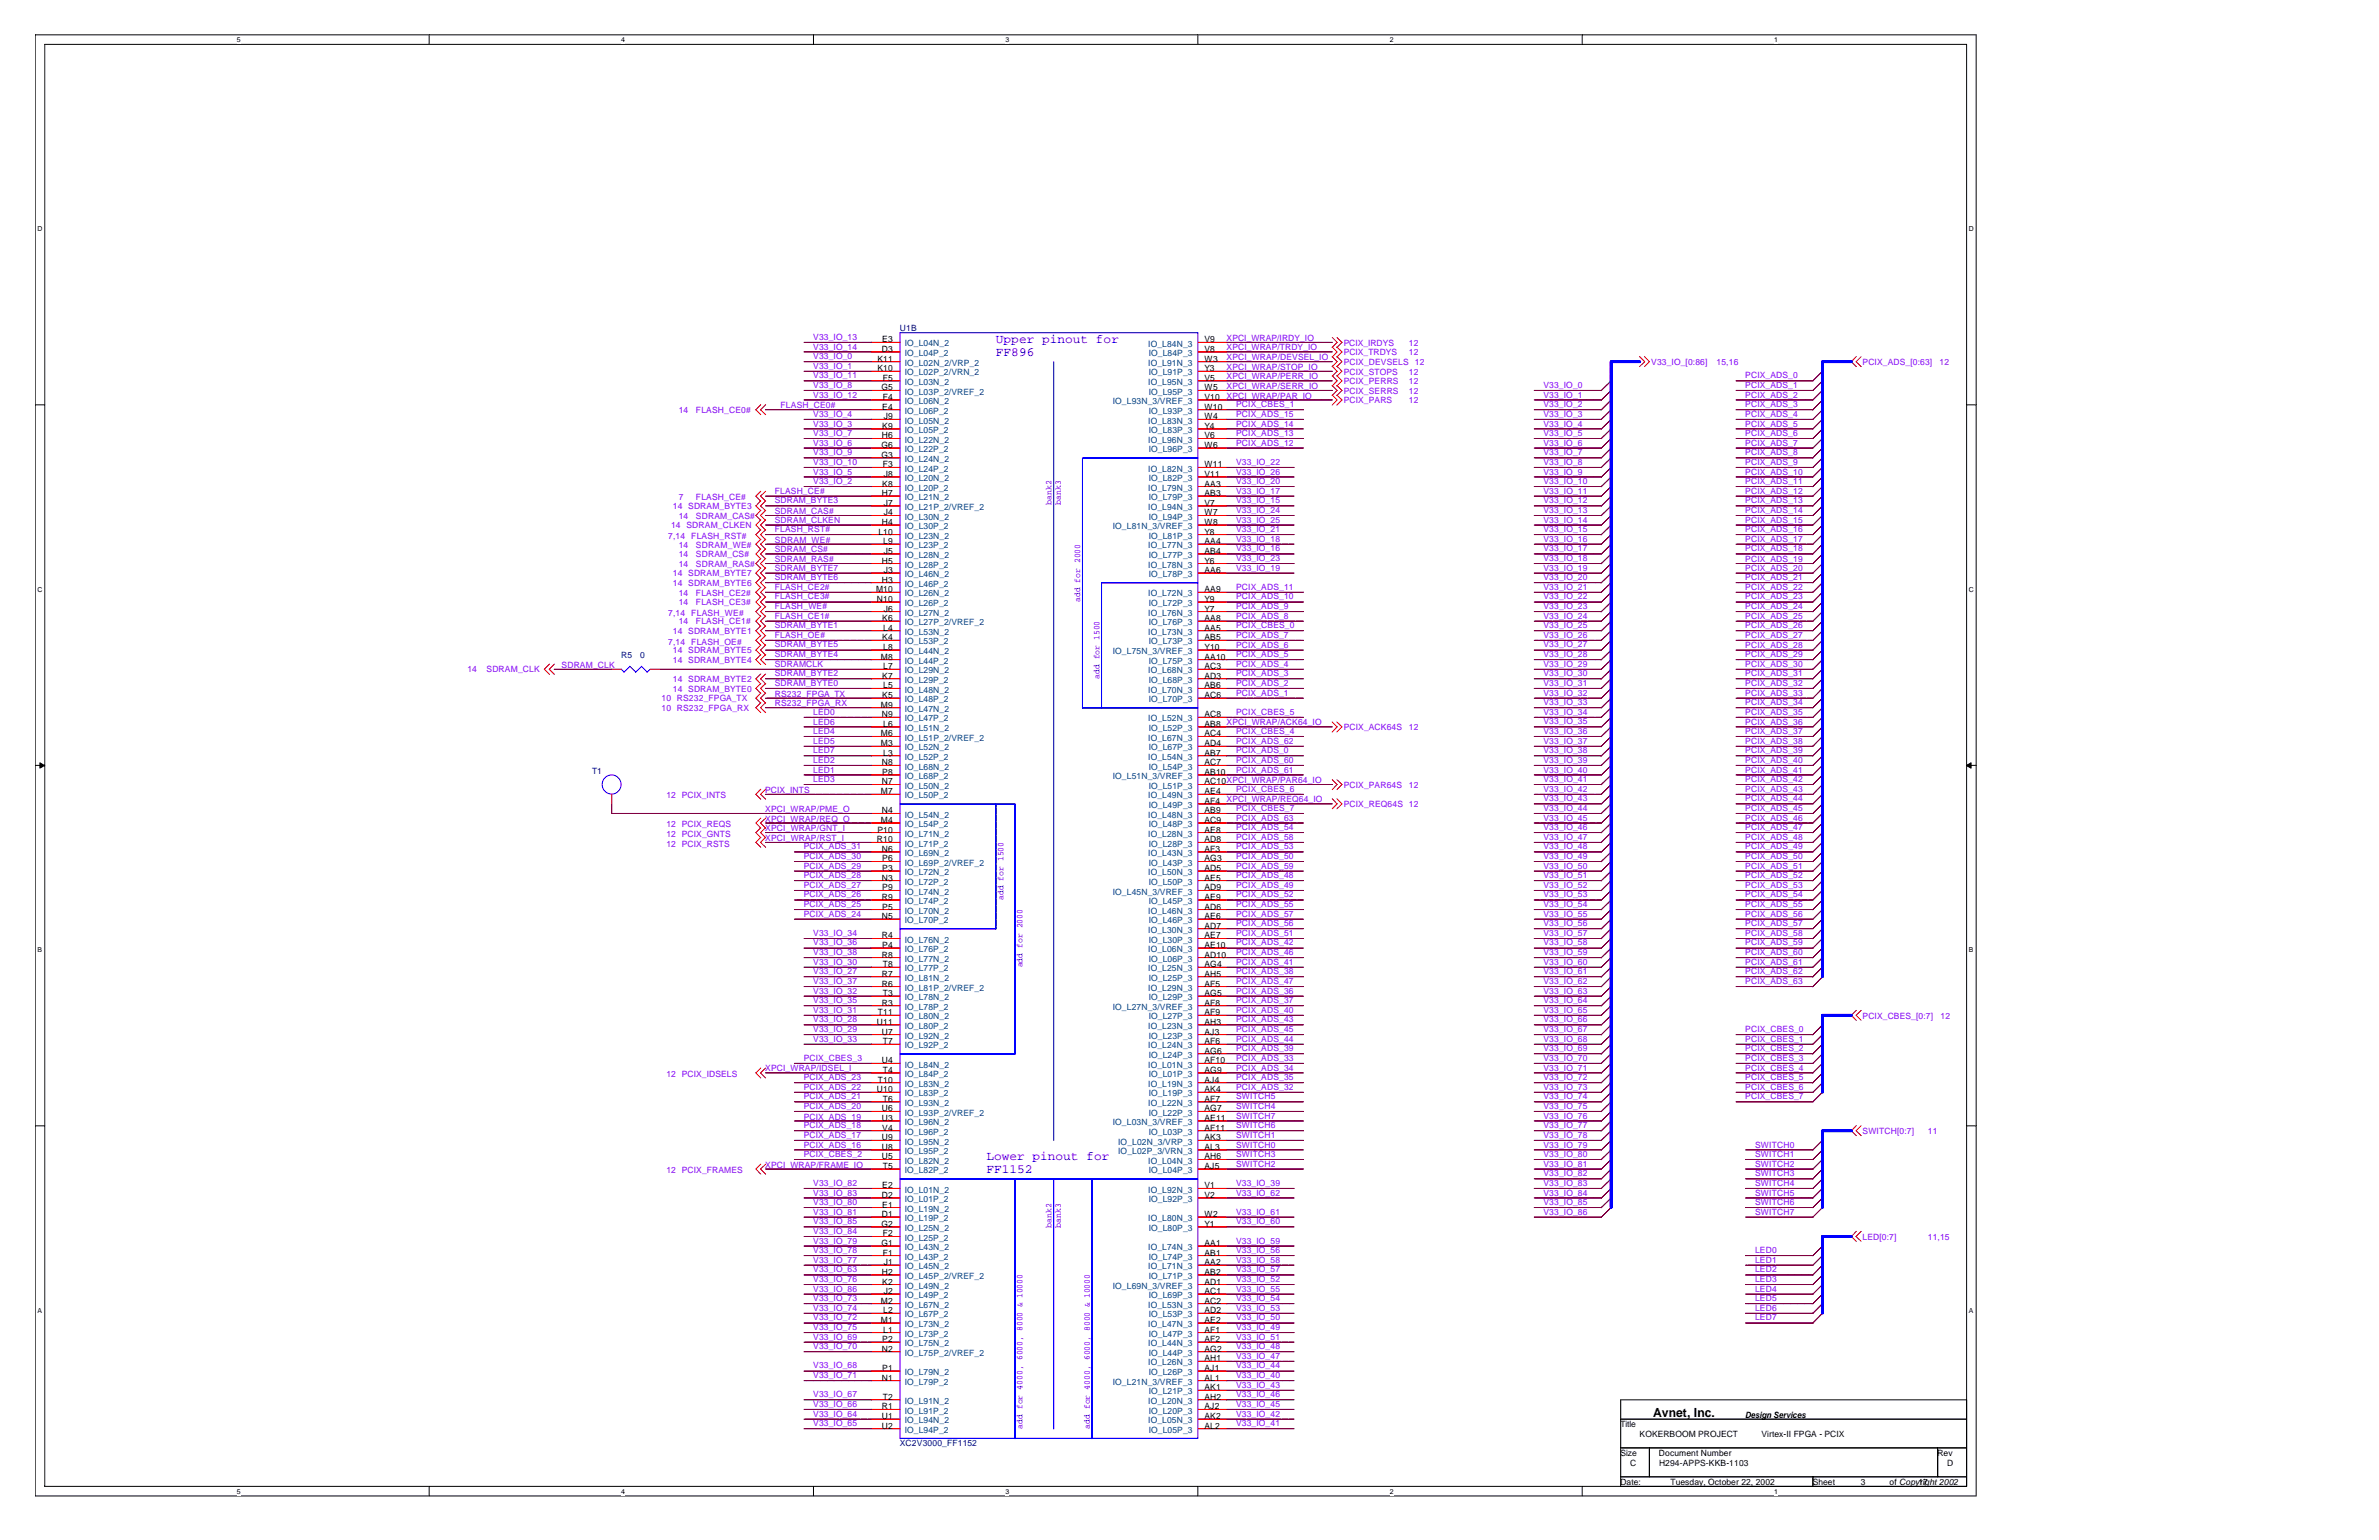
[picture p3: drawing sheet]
<svg xmlns="http://www.w3.org/2000/svg" width="432mm" height="279mm" viewBox="0 0 432 279" stroke-linecap="round" stroke-linejoin="round" font-family="sans-serif">
<defs><g id="words">
<g font-size="2.3" fill="#00f">
<text x="180.8" y="62.3">Upper pinout for</text>
<text x="180.8" y="64.6">FF896</text>
<text x="179" y="210.5">Lower pinout for</text>
<text x="179" y="212.9">FF1152</text>
</g>
<text font-size="2.3" x="300.1" y="257">Avnet, Inc.</text>
<g font-size="1.6" fill="#8000ff">
<text x="147.6" y="61.7">V33_IO_13</text>
<text x="147.6" y="63.4">V33_IO_14</text>
<text x="147.6" y="65.2">V33_IO_0</text>
<text x="222.6" y="61.8">XPCI_WRAP/IRDY_IO</text>
<text x="222.6" y="63.6">XPCI_WRAP/TRDY_IO</text>
<text x="222.6" y="65.3">XPCI_WRAP/DEVSEL_IO</text>
<text x="243.9" y="64.5">PCIX_TRDYS</text>
<text x="243.9" y="62.7">PCIX_IRDYS</text>
<text x="255.7" y="64.5">12</text>
<text x="255.7" y="62.7">12</text>
<text x="147.6" y="70.4">V33_IO_8</text>
<text x="147.6" y="66.9">V33_IO_1</text>
<text x="147.6" y="68.7">V33_IO_11</text>
<text x="222.6" y="67.1">XPCI_WRAP/STOP_IO</text>
<text x="222.6" y="68.8">XPCI_WRAP/PERR_IO</text>
<text x="222.6" y="70.6">XPCI_WRAP/SERR_IO</text>
<text x="243.9" y="66.2">PCIX_DEVSELS 12</text>
<text x="243.9" y="67.9">PCIX_STOPS</text>
<text x="243.9" y="69.7">PCIX_PERRS</text>
<text x="243.9" y="71.5">PCIX_SERRS</text>
<text x="255.7" y="67.9">12</text>
<text x="255.7" y="69.7">12</text>
<text x="255.7" y="71.5">12</text>
<text x="280.2" y="70.4">V33_IO_0</text>
<text x="299.7" y="66.2">V33_IO_[0:86]</text>
<text x="311.6" y="66.2">15,16</text>
<text x="316.8" y="70.4">PCIX_ADS_1</text>
<text x="316.8" y="68.7">PCIX_ADS_0</text>
<text x="338.1" y="66.2">PCIX_ADS_[0:63]</text>
<text x="352" y="66.2">12</text>
<text x="123.2" y="74.9">14</text>
<text x="126.3" y="74.9">FLASH_CE0#</text>
<text x="141.7" y="74">FLASH_CE0#</text>
<text x="147.6" y="72.1">V33_IO_12</text>
<text x="147.6" y="75.6">V33_IO_4</text>
<text x="147.6" y="77.4">V33_IO_3</text>
<text x="222.6" y="72.3">XPCI_WRAP/PAR_IO</text>
<text x="224.4" y="73.9">PCIX_CBES_1</text>
<text x="224.4" y="77.4">PCIX_ADS_14</text>
<text x="224.4" y="75.6">PCIX_ADS_15</text>
<text x="243.9" y="73.2">PCIX_PARS</text>
<text x="255.7" y="73.2">12</text>
<text x="280.2" y="73.9">V33_IO_2</text>
<text x="280.2" y="77.4">V33_IO_4</text>
<text x="280.2" y="72.1">V33_IO_1</text>
<text x="280.2" y="75.6">V33_IO_3</text>
<text x="316.8" y="75.6">PCIX_ADS_4</text>
<text x="316.8" y="73.9">PCIX_ADS_3</text>
<text x="316.8" y="77.4">PCIX_ADS_5</text>
<text x="316.8" y="72.1">PCIX_ADS_2</text>
<text x="147.6" y="80.9">V33_IO_6</text>
<text x="147.6" y="79.1">V33_IO_7</text>
<text x="147.6" y="82.6">V33_IO_9</text>
<text x="224.4" y="80.9">PCIX_ADS_12</text>
<text x="224.4" y="79.1">PCIX_ADS_13</text>
<text x="280.2" y="80.9">V33_IO_6</text>
<text x="280.2" y="79.1">V33_IO_5</text>
<text x="280.2" y="82.6">V33_IO_7</text>
<text x="316.8" y="79.1">PCIX_ADS_6</text>
<text x="316.8" y="82.6">PCIX_ADS_8</text>
<text x="316.8" y="80.9">PCIX_ADS_7</text>
<text x="140.6" y="89.6">FLASH_CE#</text>
<text x="147.6" y="86.1">V33_IO_5</text>
<text x="147.6" y="87.8">V33_IO_2</text>
<text x="147.6" y="84.3">V33_IO_10</text>
<text x="224.4" y="89.6">V33_IO_17</text>
<text x="224.4" y="84.3">V33_IO_22</text>
<text x="224.4" y="86.1">V33_IO_26</text>
<text x="224.4" y="87.8">V33_IO_20</text>
<text x="280.2" y="86.1">V33_IO_9</text>
<text x="280.2" y="84.3">V33_IO_8</text>
<text x="280.2" y="89.6">V33_IO_11</text>
<text x="280.2" y="87.8">V33_IO_10</text>
<text x="316.8" y="84.3">PCIX_ADS_9</text>
<text x="316.8" y="89.6">PCIX_ADS_12</text>
<text x="316.8" y="86.1">PCIX_ADS_10</text>
<text x="316.8" y="87.8">PCIX_ADS_11</text>
<text x="121.8" y="95.8">14 SDRAM_CLKEN</text>
<text x="122.1" y="92.4">14 SDRAM_BYTE3</text>
<text x="123.2" y="90.6">7</text>
<text x="123.2" y="94.1">14</text>
<text x="126.3" y="90.6">FLASH_CE#</text>
<text x="126.3" y="94.1">SDRAM_CAS#</text>
<text x="140.6" y="94.8">SDRAM_CLKEN</text>
<text x="140.6" y="91.3">SDRAM_BYTE3</text>
<text x="140.6" y="93.3">SDRAM_CAS#</text>
<text x="224.4" y="91.3">V33_IO_15</text>
<text x="224.4" y="93">V33_IO_24</text>
<text x="224.4" y="94.8">V33_IO_25</text>
<text x="280.2" y="94.8">V33_IO_14</text>
<text x="280.2" y="93">V33_IO_13</text>
<text x="280.2" y="91.3">V33_IO_12</text>
<text x="316.8" y="91.3">PCIX_ADS_13</text>
<text x="316.8" y="93">PCIX_ADS_14</text>
<text x="316.8" y="94.8">PCIX_ADS_15</text>
<text x="121.3" y="97.8">7,14</text>
<text x="123.2" y="101.1">14</text>
<text x="123.2" y="99.4">14</text>
<text x="125.5" y="97.8">FLASH_RST#</text>
<text x="126.3" y="101.1">SDRAM_CS#</text>
<text x="126.3" y="99.4">SDRAM_WE#</text>
<text x="140.6" y="96.6">FLASH_RST#</text>
<text x="140.6" y="98.5">SDRAM_WE#</text>
<text x="140.6" y="100.2">SDRAM_CS#</text>
<text x="140.6" y="102">SDRAM_RAS#</text>
<text x="224.4" y="96.6">V33_IO_21</text>
<text x="224.4" y="101.8">V33_IO_23</text>
<text x="224.4" y="98.3">V33_IO_18</text>
<text x="224.4" y="100">V33_IO_16</text>
<text x="280.2" y="98.3">V33_IO_16</text>
<text x="280.2" y="96.6">V33_IO_15</text>
<text x="280.2" y="101.8">V33_IO_18</text>
<text x="280.2" y="100">V33_IO_17</text>
<text x="316.8" y="102">PCIX_ADS_19</text>
<text x="316.8" y="96.6">PCIX_ADS_16</text>
<text x="316.8" y="100">PCIX_ADS_18</text>
<text x="316.8" y="98.3">PCIX_ADS_17</text>
<text x="122.1" y="106.3">14 SDRAM_BYTE6</text>
<text x="122.1" y="104.6">14 SDRAM_BYTE7</text>
<text x="123.2" y="102.8">14</text>
<text x="126.3" y="102.8">SDRAM_RAS#</text>
<text x="140.6" y="105.3">SDRAM_BYTE6</text>
<text x="140.6" y="103.5">SDRAM_BYTE7</text>
<text x="140.6" y="107">FLASH_CE2#</text>
<text x="224.4" y="103.5">V33_IO_19</text>
<text x="224.4" y="107">PCIX_ADS_11</text>
<text x="280.2" y="107">V33_IO_21</text>
<text x="280.2" y="103.5">V33_IO_19</text>
<text x="280.2" y="105.3">V33_IO_20</text>
<text x="316.8" y="107">PCIX_ADS_22</text>
<text x="316.8" y="105.3">PCIX_ADS_21</text>
<text x="316.8" y="103.5">PCIX_ADS_20</text>
<text x="121.3" y="111.7">7,14</text>
<text x="123.2" y="108.1">14</text>
<text x="123.2" y="109.8">14</text>
<text x="123.2" y="113.3">14</text>
<text x="125.5" y="111.7">FLASH_WE#</text>
<text x="126.3" y="108.1">FLASH_CE2#</text>
<text x="126.3" y="109.8">FLASH_CE3#</text>
<text x="126.3" y="113.3">FLASH_CE1#</text>
<text x="140.6" y="108.8">FLASH_CE3#</text>
<text x="140.6" y="110.5">FLASH_WE#</text>
<text x="140.6" y="112.3">FLASH_CE1#</text>
<text x="224.4" y="112.3">PCIX_ADS_8</text>
<text x="224.4" y="110.5">PCIX_ADS_9</text>
<text x="224.4" y="108.8">PCIX_ADS_10</text>
<text x="280.2" y="110.5">V33_IO_23</text>
<text x="280.2" y="108.8">V33_IO_22</text>
<text x="280.2" y="112.3">V33_IO_24</text>
<text x="316.8" y="108.8">PCIX_ADS_23</text>
<text x="316.8" y="112.3">PCIX_ADS_25</text>
<text x="316.8" y="110.5">PCIX_ADS_24</text>
<text x="121.3" y="117">7,14</text>
<text x="122.1" y="118.5">14 SDRAM_BYTE5</text>
<text x="122.1" y="115.1">14 SDRAM_BYTE1</text>
<text x="125.5" y="117">FLASH_OE#</text>
<text x="140.6" y="119.2">SDRAM_BYTE4</text>
<text x="140.6" y="117.5">SDRAM_BYTE5</text>
<text x="140.6" y="115.7">FLASH_OE#</text>
<text x="140.6" y="114">SDRAM_BYTE1</text>
<text x="224.4" y="117.5">PCIX_ADS_6</text>
<text x="224.4" y="119.2">PCIX_ADS_5</text>
<text x="224.4" y="115.7">PCIX_ADS_7</text>
<text x="224.4" y="114">PCIX_CBES_0</text>
<text x="280.2" y="119.2">V33_IO_28</text>
<text x="280.2" y="115.7">V33_IO_26</text>
<text x="280.2" y="114">V33_IO_25</text>
<text x="280.2" y="117.5">V33_IO_27</text>
<text x="316.8" y="117.5">PCIX_ADS_28</text>
<text x="316.8" y="115.7">PCIX_ADS_27</text>
<text x="316.8" y="119.2">PCIX_ADS_29</text>
<text x="316.8" y="114">PCIX_ADS_26</text>
<text x="84.8" y="122">14</text>
<text x="88.3" y="122">SDRAM_CLK</text>
<text x="101.9" y="121.2">SDRAM_CLK</text>
<text x="122.1" y="120.3">14 SDRAM_BYTE4</text>
<text x="122.1" y="125.5">14 SDRAM_BYTE0</text>
<text x="122.1" y="123.8">14 SDRAM_BYTE2</text>
<text x="140.6" y="124.5">SDRAM_BYTE0</text>
<text x="140.6" y="122.7">SDRAM_BYTE2</text>
<text x="140.6" y="121">SDRAMCLK</text>
<text x="224.4" y="121">PCIX_ADS_4</text>
<text x="224.4" y="124.5">PCIX_ADS_2</text>
<text x="224.4" y="122.7">PCIX_ADS_3</text>
<text x="280.2" y="121">V33_IO_29</text>
<text x="280.2" y="122.7">V33_IO_30</text>
<text x="280.2" y="124.5">V33_IO_31</text>
<text x="316.8" y="124.5">PCIX_ADS_32</text>
<text x="316.8" y="121">PCIX_ADS_30</text>
<text x="316.8" y="122.7">PCIX_ADS_31</text>
<text x="120.1" y="129">10 RS232_FPGA_RX</text>
<text x="120.1" y="127.3">10 RS232_FPGA_TX</text>
<text x="140.6" y="126.4">RS232_FPGA_TX</text>
<text x="140.6" y="128.1">RS232_FPGA_RX</text>
<text x="147.6" y="129.7">LED0</text>
<text x="147.6" y="131.4">LED6</text>
<text x="224.4" y="126.2">PCIX_ADS_1</text>
<text x="224.4" y="129.7">PCIX_CBES_5</text>
<text x="280.2" y="127.9">V33_IO_33</text>
<text x="280.2" y="129.7">V33_IO_34</text>
<text x="280.2" y="131.4">V33_IO_35</text>
<text x="280.2" y="126.2">V33_IO_32</text>
<text x="316.8" y="131.4">PCIX_ADS_36</text>
<text x="316.8" y="129.7">PCIX_ADS_35</text>
<text x="316.8" y="127.9">PCIX_ADS_34</text>
<text x="316.8" y="126.2">PCIX_ADS_33</text>
<text x="147.6" y="136.7">LED7</text>
<text x="147.6" y="134.9">LED5</text>
<text x="147.6" y="133.2">LED4</text>
<text x="224.4" y="136.7">PCIX_ADS_0</text>
<text x="224.4" y="134.9">PCIX_ADS_62</text>
<text x="224.4" y="133.2">PCIX_CBES_4</text>
<text x="243.9" y="132.5">PCIX_ACK64S</text>
<text x="255.7" y="132.5">12</text>
<text x="280.2" y="136.7">V33_IO_38</text>
<text x="280.2" y="133.2">V33_IO_36</text>
<text x="280.2" y="134.9">V33_IO_37</text>
<text x="316.8" y="134.9">PCIX_ADS_38</text>
<text x="316.8" y="136.7">PCIX_ADS_39</text>
<text x="316.8" y="133.2">PCIX_ADS_37</text>
<text x="138.9" y="143.8">PCIX_INTS</text>
<text x="147.6" y="140.2">LED1</text>
<text x="147.6" y="141.9">LED3</text>
<text x="147.6" y="138.4">LED2</text>
<text x="224.4" y="138.4">PCIX_ADS_60</text>
<text x="224.4" y="140.2">PCIX_ADS_61</text>
<text x="224.4" y="143.6">PCIX_CBES_6</text>
<text x="243.9" y="143">PCIX_PAR64S</text>
<text x="255.7" y="143">12</text>
<text x="280.2" y="138.4">V33_IO_39</text>
<text x="280.2" y="140.2">V33_IO_40</text>
<text x="280.2" y="143.6">V33_IO_42</text>
<text x="280.2" y="141.9">V33_IO_41</text>
<text x="316.8" y="141.9">PCIX_ADS_42</text>
<text x="316.8" y="140.2">PCIX_ADS_41</text>
<text x="316.8" y="138.4">PCIX_ADS_40</text>
<text x="316.8" y="143.6">PCIX_ADS_43</text>
<text x="120.9" y="144.9">12 PCIX_INTS</text>
<text x="138.9" y="149.1">XPCI_WRAP/REQ_O</text>
<text x="138.9" y="147.3">XPCI_WRAP/PME_O</text>
<text x="222.6" y="145.6">XPCI_WRAP/REQ64_IO</text>
<text x="224.4" y="148.9">PCIX_ADS_63</text>
<text x="224.4" y="147.2">PCIX_CBES_7</text>
<text x="243.9" y="146.4">PCIX_REQ64S 12</text>
<text x="280.2" y="148.9">V33_IO_45</text>
<text x="280.2" y="147.2">V33_IO_44</text>
<text x="280.2" y="145.4">V33_IO_43</text>
<text x="316.8" y="145.4">PCIX_ADS_44</text>
<text x="316.8" y="147.2">PCIX_ADS_45</text>
<text x="316.8" y="148.9">PCIX_ADS_46</text>
<text x="120.9" y="150.1">12 PCIX_REQS</text>
<text x="120.9" y="151.8">12 PCIX_GNTS</text>
<text x="120.9" y="153.6">12 PCIX_RSTS</text>
<text x="138.9" y="152.5">XPCI_WRAP/RST_I</text>
<text x="138.9" y="150.8">XPCI_WRAP/GNT_I</text>
<text x="145.9" y="154.1">PCIX_ADS_31</text>
<text x="145.9" y="155.9">PCIX_ADS_30</text>
<text x="224.4" y="150.6">PCIX_ADS_54</text>
<text x="224.4" y="152.4">PCIX_ADS_58</text>
<text x="224.4" y="155.9">PCIX_ADS_50</text>
<text x="224.4" y="154.1">PCIX_ADS_53</text>
<text x="280.2" y="152.4">V33_IO_47</text>
<text x="280.2" y="150.6">V33_IO_46</text>
<text x="280.2" y="155.9">V33_IO_49</text>
<text x="280.2" y="154.1">V33_IO_48</text>
<text x="316.8" y="152.4">PCIX_ADS_48</text>
<text x="316.8" y="154.1">PCIX_ADS_49</text>
<text x="316.8" y="155.9">PCIX_ADS_50</text>
<text x="316.8" y="150.6">PCIX_ADS_47</text>
<text x="145.9" y="159.3">PCIX_ADS_28</text>
<text x="145.9" y="161.1">PCIX_ADS_27</text>
<text x="145.9" y="157.6">PCIX_ADS_29</text>
<text x="224.4" y="157.6">PCIX_ADS_59</text>
<text x="224.4" y="159.3">PCIX_ADS_48</text>
<text x="224.4" y="161.1">PCIX_ADS_49</text>
<text x="280.2" y="157.6">V33_IO_50</text>
<text x="280.2" y="159.3">V33_IO_51</text>
<text x="280.2" y="161.1">V33_IO_52</text>
<text x="316.8" y="159.3">PCIX_ADS_52</text>
<text x="316.8" y="157.6">PCIX_ADS_51</text>
<text x="316.8" y="161.1">PCIX_ADS_53</text>
<text x="145.9" y="164.6">PCIX_ADS_25</text>
<text x="145.9" y="162.8">PCIX_ADS_26</text>
<text x="145.9" y="166.3">PCIX_ADS_24</text>
<text x="224.4" y="166.3">PCIX_ADS_57</text>
<text x="224.4" y="164.6">PCIX_ADS_55</text>
<text x="224.4" y="162.8">PCIX_ADS_52</text>
<text x="280.2" y="162.8">V33_IO_53</text>
<text x="280.2" y="164.6">V33_IO_54</text>
<text x="280.2" y="166.3">V33_IO_55</text>
<text x="316.8" y="162.8">PCIX_ADS_54</text>
<text x="316.8" y="166.3">PCIX_ADS_56</text>
<text x="316.8" y="164.6">PCIX_ADS_55</text>
<text x="147.6" y="173.3">V33_IO_38</text>
<text x="147.6" y="171.5">V33_IO_36</text>
<text x="147.6" y="169.8">V33_IO_34</text>
<text x="224.4" y="171.5">PCIX_ADS_42</text>
<text x="224.4" y="173.3">PCIX_ADS_46</text>
<text x="224.4" y="168.1">PCIX_ADS_56</text>
<text x="224.4" y="169.8">PCIX_ADS_51</text>
<text x="280.2" y="168.1">V33_IO_56</text>
<text x="280.2" y="171.5">V33_IO_58</text>
<text x="280.2" y="169.8">V33_IO_57</text>
<text x="280.2" y="173.3">V33_IO_59</text>
<text x="316.8" y="171.5">PCIX_ADS_59</text>
<text x="316.8" y="173.3">PCIX_ADS_60</text>
<text x="316.8" y="169.8">PCIX_ADS_58</text>
<text x="316.8" y="168.1">PCIX_ADS_57</text>
<text x="147.6" y="175">V33_IO_30</text>
<text x="147.6" y="176.8">V33_IO_27</text>
<text x="147.6" y="178.5">V33_IO_37</text>
<text x="224.4" y="176.8">PCIX_ADS_38</text>
<text x="224.4" y="178.5">PCIX_ADS_47</text>
<text x="224.4" y="175">PCIX_ADS_41</text>
<text x="280.2" y="175">V33_IO_60</text>
<text x="280.2" y="176.8">V33_IO_61</text>
<text x="280.2" y="178.5">V33_IO_62</text>
<text x="316.8" y="176.8">PCIX_ADS_62</text>
<text x="316.8" y="175">PCIX_ADS_61</text>
<text x="316.8" y="178.5">PCIX_ADS_63</text>
<text x="147.6" y="180.3">V33_IO_32</text>
<text x="147.6" y="183.8">V33_IO_31</text>
<text x="147.6" y="182">V33_IO_35</text>
<text x="147.6" y="185.5">V33_IO_28</text>
<text x="224.4" y="183.8">PCIX_ADS_40</text>
<text x="224.4" y="185.5">PCIX_ADS_43</text>
<text x="224.4" y="180.3">PCIX_ADS_36</text>
<text x="224.4" y="182">PCIX_ADS_37</text>
<text x="280.2" y="185.5">V33_IO_66</text>
<text x="280.2" y="183.8">V33_IO_65</text>
<text x="280.2" y="182">V33_IO_64</text>
<text x="280.2" y="180.3">V33_IO_63</text>
<text x="338.1" y="184.8">PCIX_CBES_[0:7]</text>
<text x="352.2" y="184.8">12</text>
<text x="147.6" y="187.2">V33_IO_29</text>
<text x="147.6" y="189">V33_IO_33</text>
<text x="224.4" y="189">PCIX_ADS_44</text>
<text x="224.4" y="190.8">PCIX_ADS_39</text>
<text x="224.4" y="187.2">PCIX_ADS_45</text>
<text x="280.2" y="190.8">V33_IO_69</text>
<text x="280.2" y="189">V33_IO_68</text>
<text x="280.2" y="187.2">V33_IO_67</text>
<text x="316.8" y="189">PCIX_CBES_1</text>
<text x="316.8" y="190.8">PCIX_CBES_2</text>
<text x="316.8" y="187.2">PCIX_CBES_0</text>
<text x="120.9" y="195.5">12 PCIX_IDSELS</text>
<text x="138.9" y="194.4">XPCI_WRAP/IDSEL_I</text>
<text x="145.9" y="196">PCIX_ADS_23</text>
<text x="145.9" y="197.7">PCIX_ADS_22</text>
<text x="145.9" y="192.5">PCIX_CBES_3</text>
<text x="224.4" y="197.7">PCIX_ADS_32</text>
<text x="224.4" y="192.5">PCIX_ADS_33</text>
<text x="224.4" y="194.2">PCIX_ADS_34</text>
<text x="224.4" y="196">PCIX_ADS_35</text>
<text x="280.2" y="192.5">V33_IO_70</text>
<text x="280.2" y="197.7">V33_IO_73</text>
<text x="280.2" y="194.2">V33_IO_71</text>
<text x="280.2" y="196">V33_IO_72</text>
<text x="316.8" y="192.5">PCIX_CBES_3</text>
<text x="316.8" y="194.2">PCIX_CBES_4</text>
<text x="316.8" y="197.7">PCIX_CBES_6</text>
<text x="316.8" y="196">PCIX_CBES_5</text>
<text x="145.9" y="199.5">PCIX_ADS_21</text>
<text x="145.9" y="203.1">PCIX_ADS_19</text>
<text x="145.9" y="201.2">PCIX_ADS_20</text>
<text x="224.4" y="201.2">SWITCH4</text>
<text x="224.4" y="199.5">SWITCH5</text>
<text x="224.4" y="202.9">SWITCH7</text>
<text x="280.2" y="199.5">V33_IO_74</text>
<text x="280.2" y="202.9">V33_IO_76</text>
<text x="280.2" y="201.2">V33_IO_75</text>
<text x="316.8" y="199.5">PCIX_CBES_7</text>
<text x="145.9" y="204.7">PCIX_ADS_18</text>
<text x="145.9" y="208.2">PCIX_ADS_16</text>
<text x="145.9" y="206.4">PCIX_ADS_17</text>
<text x="145.9" y="209.9">PCIX_CBES_2</text>
<text x="224.4" y="208.2">SWITCH0</text>
<text x="224.4" y="204.7">SWITCH6</text>
<text x="224.4" y="209.9">SWITCH3</text>
<text x="224.4" y="206.4">SWITCH1</text>
<text x="280.2" y="209.9">V33_IO_80</text>
<text x="280.2" y="208.2">V33_IO_79</text>
<text x="280.2" y="204.7">V33_IO_77</text>
<text x="280.2" y="206.4">V33_IO_78</text>
<text x="318.6" y="208.2">SWITCH0</text>
<text x="318.6" y="209.9">SWITCH1</text>
<text x="338.1" y="205.7">SWITCH[0:7]</text>
<text x="349.9" y="205.7">11</text>
<text x="120.9" y="212.9">12 PCIX_FRAMES</text>
<text x="138.9" y="211.8">XPCI_WRAP/FRAME_IO</text>
<text x="147.6" y="215.1">V33_IO_82</text>
<text x="224.4" y="215.1">V33_IO_39</text>
<text x="224.4" y="211.7">SWITCH2</text>
<text x="280.2" y="215.1">V33_IO_83</text>
<text x="280.2" y="213.4">V33_IO_82</text>
<text x="280.2" y="211.7">V33_IO_81</text>
<text x="318.6" y="213.4">SWITCH3</text>
<text x="318.6" y="211.7">SWITCH2</text>
<text x="318.6" y="215.1">SWITCH4</text>
<text x="147.6" y="220.4">V33_IO_81</text>
<text x="147.6" y="218.7">V33_IO_80</text>
<text x="147.6" y="216.9">V33_IO_83</text>
<text x="224.4" y="216.9">V33_IO_62</text>
<text x="224.4" y="220.4">V33_IO_61</text>
<text x="280.2" y="218.7">V33_IO_85</text>
<text x="280.2" y="220.4">V33_IO_86</text>
<text x="280.2" y="216.9">V33_IO_84</text>
<text x="318.6" y="218.7">SWITCH6</text>
<text x="318.6" y="216.9">SWITCH5</text>
<text x="318.6" y="220.4">SWITCH7</text>
<text x="147.6" y="225.6">V33_IO_79</text>
<text x="147.6" y="222.1">V33_IO_85</text>
<text x="147.6" y="223.9">V33_IO_84</text>
<text x="147.6" y="227.4">V33_IO_78</text>
<text x="224.4" y="222.1">V33_IO_60</text>
<text x="224.4" y="227.4">V33_IO_56</text>
<text x="224.4" y="225.6">V33_IO_59</text>
<text x="318.6" y="227.4">LED0</text>
<text x="338.1" y="224.9">LED[0:7]</text>
<text x="349.9" y="224.9">11,15</text>
<text x="147.6" y="230.8">V33_IO_63</text>
<text x="147.6" y="229.1">V33_IO_77</text>
<text x="147.6" y="232.6">V33_IO_76</text>
<text x="224.4" y="229.1">V33_IO_58</text>
<text x="224.4" y="232.6">V33_IO_52</text>
<text x="224.4" y="230.8">V33_IO_57</text>
<text x="318.6" y="230.8">LED2</text>
<text x="318.6" y="232.6">LED3</text>
<text x="318.6" y="229.1">LED1</text>
<text x="147.6" y="234.4">V33_IO_86</text>
<text x="147.6" y="236.1">V33_IO_73</text>
<text x="147.6" y="239.6">V33_IO_72</text>
<text x="147.6" y="237.8">V33_IO_74</text>
<text x="224.4" y="234.4">V33_IO_55</text>
<text x="224.4" y="237.8">V33_IO_53</text>
<text x="224.4" y="239.6">V33_IO_50</text>
<text x="224.4" y="236.1">V33_IO_54</text>
<text x="318.6" y="239.6">LED7</text>
<text x="318.6" y="234.4">LED4</text>
<text x="318.6" y="236.1">LED5</text>
<text x="318.6" y="237.8">LED6</text>
<text x="147.6" y="243.1">V33_IO_69</text>
<text x="147.6" y="241.3">V33_IO_75</text>
<text x="147.6" y="244.8">V33_IO_70</text>
<text x="224.4" y="244.8">V33_IO_48</text>
<text x="224.4" y="243.1">V33_IO_51</text>
<text x="224.4" y="241.3">V33_IO_49</text>
<text x="147.6" y="248.3">V33_IO_68</text>
<text x="147.6" y="250">V33_IO_71</text>
<text x="224.4" y="246.5">V33_IO_47</text>
<text x="224.4" y="250">V33_IO_40</text>
<text x="224.4" y="251.8">V33_IO_43</text>
<text x="224.4" y="248.3">V33_IO_44</text>
<text x="147.6" y="253.5">V33_IO_67</text>
<text x="147.6" y="255.3">V33_IO_66</text>
<text x="147.6" y="257">V33_IO_64</text>
<text x="224.4" y="257">V33_IO_42</text>
<text x="224.4" y="255.3">V33_IO_45</text>
<text x="224.4" y="253.5">V33_IO_46</text>
<text x="147.6" y="258.7">V33_IO_65</text>
<text x="224.4" y="258.7">V33_IO_41</text>
</g>
<g font-size="1.6">
<text x="159.3" y="65.6">K11</text>
<text x="160.1" y="63.8">D3</text>
<text x="160.1" y="62.1">E3</text>
<text x="218.6" y="65.6">W3</text>
<text x="218.6" y="62.1">V9</text>
<text x="218.6" y="63.8">V8</text>
<text x="159.3" y="67.4">K10</text>
<text x="160" y="70.8">G5</text>
<text x="160.2" y="69.1">F5</text>
<text x="218.6" y="67.4">Y3</text>
<text x="218.6" y="69.1">V5</text>
<text x="218.6" y="70.8">W5</text>
<text x="160.1" y="77.8">K9</text>
<text x="160.1" y="74.3">E4</text>
<text x="160.2" y="72.6">F4</text>
<text x="160.4" y="76.1">J9</text>
<text x="218.6" y="74.3">W10</text>
<text x="218.6" y="72.6">V10</text>
<text x="218.6" y="76.1">W4</text>
<text x="218.6" y="77.8">Y4</text>
<text x="160" y="81.3">G6</text>
<text x="160" y="83.1">G3</text>
<text x="160.1" y="79.5">H6</text>
<text x="218.6" y="79.5">V6</text>
<text x="218.6" y="81.3">W6</text>
<text x="160.1" y="88.3">K8</text>
<text x="160.2" y="84.8">F3</text>
<text x="160.4" y="86.5">J8</text>
<text x="218.6" y="88.3">AA3</text>
<text x="218.6" y="84.8">W11</text>
<text x="218.6" y="86.5">V11</text>
<text x="160.1" y="90">H7</text>
<text x="160.1" y="95.2">H4</text>
<text x="160.4" y="91.8">J7</text>
<text x="160.4" y="93.5">J4</text>
<text x="218.6" y="93.5">W7</text>
<text x="218.6" y="91.8">V7</text>
<text x="218.6" y="90">AB3</text>
<text x="218.6" y="95.2">W8</text>
<text x="159.4" y="97">L10</text>
<text x="160.3" y="98.7">L9</text>
<text x="160.4" y="100.5">J5</text>
<text x="218.6" y="97">Y8</text>
<text x="218.6" y="98.7">AA4</text>
<text x="218.6" y="100.5">AB4</text>
<text x="159" y="107.4">M10</text>
<text x="160.1" y="102.2">H5</text>
<text x="160.1" y="105.7">H3</text>
<text x="160.4" y="104">J3</text>
<text x="218.6" y="107.4">AA9</text>
<text x="218.6" y="102.2">Y6</text>
<text x="218.6" y="104">AA6</text>
<text x="159.2" y="109.2">N10</text>
<text x="160.1" y="112.7">K6</text>
<text x="160.4" y="111">J6</text>
<text x="218.6" y="109.2">Y9</text>
<text x="218.6" y="111">Y7</text>
<text x="218.6" y="112.7">AA8</text>
<text x="159.9" y="119.7">M8</text>
<text x="160.1" y="116.2">K4</text>
<text x="160.3" y="117.9">L8</text>
<text x="160.3" y="114.4">L4</text>
<text x="218.6" y="117.9">Y10</text>
<text x="218.6" y="119.7">AA10</text>
<text x="218.6" y="114.4">AA5</text>
<text x="218.6" y="116.2">AB5</text>
<text x="160.1" y="123.1">K7</text>
<text x="160.3" y="124.9">L5</text>
<text x="160.3" y="121.4">L7</text>
<text x="218.6" y="124.9">AB6</text>
<text x="218.6" y="121.4">AC3</text>
<text x="218.6" y="123.1">AD3</text>
<text x="159.9" y="128.4">M9</text>
<text x="160.1" y="130.1">N9</text>
<text x="160.1" y="126.7">K5</text>
<text x="160.3" y="131.9">L6</text>
<text x="218.6" y="126.7">AC6</text>
<text x="218.6" y="130.1">AC8</text>
<text x="218.6" y="131.9">AB8 XPCI_WRAP/ACK64_IO</text>
<text x="159.9" y="133.6">M6</text>
<text x="159.9" y="135.4">M3</text>
<text x="160.3" y="137.1">L3</text>
<text x="218.6" y="135.4">AD4</text>
<text x="218.6" y="133.6">AC4</text>
<text x="218.6" y="137.1">AB7</text>
<text x="160.1" y="138.9">N8</text>
<text x="160.1" y="142.3">N7</text>
<text x="160.1" y="140.6">P8</text>
<text x="218.6" y="138.9">AC7</text>
<text x="218.6" y="140.6">AB10</text>
<text x="218.6" y="142.3">AC10XPCI_WRAP/PAR64_IO</text>
<text x="159.9" y="144.1">M7</text>
<text x="159.9" y="149.3">M4</text>
<text x="160.1" y="147.6">N4</text>
<text x="218.6" y="149.3">AC9</text>
<text x="218.6" y="147.6">AB9</text>
<text x="218.6" y="144.1">AE4</text>
<text x="218.6" y="145.8">AF4</text>
<text x="159.2" y="152.8">R10</text>
<text x="159.3" y="151">P10</text>
<text x="160.1" y="154.6">N6</text>
<text x="218.6" y="152.8">AD8</text>
<text x="218.6" y="151">AE8</text>
<text x="218.6" y="154.6">AF3</text>
<text x="160.1" y="159.8">N3</text>
<text x="160.1" y="158">P3</text>
<text x="160.1" y="156.3">P6</text>
<text x="160.1" y="161.5">P9</text>
<text x="218.6" y="161.5">AD9</text>
<text x="218.6" y="156.3">AG3</text>
<text x="218.6" y="158">AD5</text>
<text x="218.6" y="159.8">AE5</text>
<text x="160.1" y="166.8">N5</text>
<text x="160.1" y="163.3">R9</text>
<text x="160.1" y="165">P5</text>
<text x="218.6" y="163.3">AE9</text>
<text x="218.6" y="166.8">AE6</text>
<text x="218.6" y="165">AD6</text>
<text x="160.1" y="170.3">R4</text>
<text x="160.1" y="173.7">R8</text>
<text x="160.1" y="172">P4</text>
<text x="218.6" y="168.5">AD7</text>
<text x="218.6" y="170.3">AE7</text>
<text x="218.6" y="172">AE10</text>
<text x="218.6" y="173.7">AD10</text>
<text x="160.1" y="177.2">R7</text>
<text x="160.1" y="179">R6</text>
<text x="160.2" y="175.5">T8</text>
<text x="218.6" y="177.2">AH5</text>
<text x="218.6" y="175.5">AG4</text>
<text x="218.6" y="179">AF5</text>
<text x="159.2" y="185.9">U11</text>
<text x="159.3" y="184.2">T11</text>
<text x="160.1" y="182.5">R3</text>
<text x="160.2" y="180.7">T3</text>
<text x="218.6" y="182.5">AF8</text>
<text x="218.6" y="184.2">AF9</text>
<text x="218.6" y="180.7">AG5</text>
<text x="218.6" y="185.9">AH3</text>
<text x="160.1" y="187.7">U7</text>
<text x="160.2" y="189.4">T7</text>
<text x="218.6" y="189.4">AF6</text>
<text x="218.6" y="191.2">AG6</text>
<text x="218.6" y="187.7">AJ3</text>
<text x="159.3" y="196.4">T10</text>
<text x="160.1" y="192.9">U4</text>
<text x="160.2" y="194.6">T4</text>
<text x="218.6" y="196.4">AJ4</text>
<text x="218.6" y="192.9">AF10</text>
<text x="218.6" y="194.6">AG9</text>
<text x="159.2" y="198.2">U10</text>
<text x="160.1" y="201.6">U6</text>
<text x="160.1" y="203.4">U3</text>
<text x="160.2" y="199.9">T6</text>
<text x="218.6" y="199.9">AF7</text>
<text x="218.6" y="201.6">AG7</text>
<text x="218.6" y="198.2">AK4</text>
<text x="218.6" y="203.4">AE11</text>
<text x="160.1" y="206.9">U9</text>
<text x="160.1" y="208.6">U8</text>
<text x="160.1" y="205.1">V4</text>
<text x="218.6" y="205.1">AF11</text>
<text x="218.6" y="206.9">AK3</text>
<text x="218.6" y="208.6">AL3</text>
<text x="160.1" y="210.4">U5</text>
<text x="160.1" y="215.6">E2</text>
<text x="160.2" y="212.1">T5</text>
<text x="218.6" y="215.6">V1</text>
<text x="218.6" y="210.4">AH6</text>
<text x="218.6" y="212.1">AJ5</text>
<text x="160.1" y="217.3">D2</text>
<text x="160.1" y="220.8">D1</text>
<text x="160.1" y="219.1">E1</text>
<text x="218.6" y="217.3">V2</text>
<text x="218.6" y="220.8">W2</text>
<text x="160" y="222.6">G2</text>
<text x="160" y="226.1">G1</text>
<text x="160.2" y="224.3">F2</text>
<text x="160.2" y="227.8">F1</text>
<text x="218.6" y="222.6">Y1</text>
<text x="218.6" y="226.1">AA1</text>
<text x="218.6" y="227.8">AB1</text>
<text x="160.1" y="231.3">H2</text>
<text x="160.1" y="233">K2</text>
<text x="160.4" y="229.5">J1</text>
<text x="218.6" y="233">AD1</text>
<text x="218.6" y="229.5">AA2</text>
<text x="218.6" y="231.3">AB2</text>
<text x="159.9" y="236.5">M2</text>
<text x="160.3" y="238.3">L2</text>
<text x="160.4" y="234.8">J2</text>
<text x="218.6" y="234.8">AC1</text>
<text x="218.6" y="236.5">AC2</text>
<text x="218.6" y="238.3">AD2</text>
<text x="159.9" y="240">M1</text>
<text x="160.1" y="245.2">N2</text>
<text x="160.1" y="243.5">P2</text>
<text x="160.3" y="241.8">L1</text>
<text x="218.6" y="240">AE2</text>
<text x="218.6" y="241.8">AF1</text>
<text x="218.6" y="243.5">AF2</text>
<text x="218.6" y="245.2">AG2</text>
<text x="160.1" y="250.5">N1</text>
<text x="160.1" y="248.8">P1</text>
<text x="218.6" y="248.8">AJ1</text>
<text x="218.6" y="247">AH1</text>
<text x="218.6" y="250.5">AL1</text>
<text x="160.1" y="255.7">R1</text>
<text x="160.1" y="257.5">U1</text>
<text x="160.2" y="254">T2</text>
<text x="218.6" y="252.2">AK1</text>
<text x="218.6" y="254">AH2</text>
<text x="218.6" y="255.7">AJ2</text>
<text x="218.6" y="257.5">AK2</text>
<text x="316.8" y="257.2">Design Services</text>
<text x="160.1" y="259.2">U2</text>
<text x="218.6" y="259.2">AL2</text>
<text x="294.1" y="259">Title</text>
<text x="297.6" y="260.7">KOKERBOOM PROJECT</text>
<text x="319.7" y="260.7">Virtex-II FPGA - PCIX</text>
<text x="294.1" y="264.2">Size</text>
<text x="294.1" y="269.4">Date:</text>
<text x="295.9" y="265.9">C</text>
<text x="301.1" y="264.2">Document Number</text>
<text x="301.1" y="265.9">H294-APPS-KKB-1103</text>
<text x="303.2" y="269.4">Tuesday, October 22, 2002</text>
<text x="329" y="269.4">Sheet</text>
<text x="337.7" y="269.4">3</text>
<text x="342.9" y="269.4">of Copyright 2002</text>
<text x="348.2" y="269.4">17</text>
<text x="351.7" y="264.2">Rev</text>
<text x="353.4" y="265.9">D</text>
</g>
<g font-size="1.6" fill="#000080">
<text x="163.3" y="60.1">U1B</text>
<text x="112.7" y="119.4">R5</text>
<text x="116.2" y="119.4">0</text>
<text x="107.5" y="140.3">T1</text>
<text x="163.3" y="262.4">XC2V3000_FF1152</text>
</g>
<g font-size="1.6" fill="#004080">
<text x="164.2" y="62.9">IO_L04N_2</text>
<text x="164.2" y="64.6">IO_L04P_2</text>
<text x="208.4" y="62.9">IO_L84N_3</text>
<text x="208.5" y="64.6">IO_L84P_3</text>
<text x="164.2" y="66.4">IO_L02N_2/VRP_2</text>
<text x="164.2" y="68.1">IO_L02P_2/VRN_2</text>
<text x="164.2" y="71.6">IO_L03P_2/VREF_2</text>
<text x="164.2" y="69.8">IO_L03N_2</text>
<text x="208.4" y="66.4">IO_L91N_3</text>
<text x="208.4" y="69.9">IO_L95N_3</text>
<text x="208.5" y="68.1">IO_L91P_3</text>
<text x="208.5" y="71.6">IO_L95P_3</text>
<text x="164.2" y="76.8">IO_L05N_2</text>
<text x="164.2" y="73.3">IO_L06N_2</text>
<text x="164.2" y="75.1">IO_L06P_2</text>
<text x="202" y="73.3">IO_L93N_3/VREF_3</text>
<text x="208.4" y="76.8">IO_L83N_3</text>
<text x="208.5" y="75.1">IO_L93P_3</text>
<text x="164.2" y="78.6">IO_L05P_2</text>
<text x="164.2" y="80.3">IO_L22N_2</text>
<text x="164.2" y="82">IO_L22P_2</text>
<text x="164.2" y="83.8">IO_L24N_2</text>
<text x="208.4" y="80.3">IO_L96N_3</text>
<text x="208.5" y="78.6">IO_L83P_3</text>
<text x="208.5" y="82">IO_L96P_3</text>
<text x="164.2" y="85.6">IO_L24P_2</text>
<text x="164.2" y="87.3">IO_L20N_2</text>
<text x="164.2" y="89">IO_L20P_2</text>
<text x="208.4" y="89">IO_L79N_3</text>
<text x="208.4" y="85.6">IO_L82N_3</text>
<text x="208.5" y="87.3">IO_L82P_3</text>
<text x="164.2" y="90.8">IO_L21N_2</text>
<text x="164.2" y="92.5">IO_L21P_2/VREF_2</text>
<text x="164.2" y="94.3">IO_L30N_2</text>
<text x="208.4" y="92.5">IO_L94N_3</text>
<text x="208.5" y="94.3">IO_L94P_3</text>
<text x="208.5" y="90.8">IO_L79P_3</text>
<text x="164.2" y="101.3">IO_L28N_2</text>
<text x="164.2" y="96">IO_L30P_2</text>
<text x="164.2" y="97.7">IO_L23N_2</text>
<text x="164.2" y="99.5">IO_L23P_2</text>
<text x="202" y="96">IO_L81N_3/VREF_3</text>
<text x="208.4" y="99.5">IO_L77N_3</text>
<text x="208.5" y="97.7">IO_L81P_3</text>
<text x="208.5" y="101.3">IO_L77P_3</text>
<text x="164.2" y="103">IO_L28P_2</text>
<text x="164.2" y="104.7">IO_L46N_2</text>
<text x="164.2" y="106.5">IO_L46P_2</text>
<text x="208.4" y="103">IO_L78N_3</text>
<text x="208.5" y="104.7">IO_L78P_3</text>
<text x="164.2" y="111.7">IO_L27N_2</text>
<text x="164.2" y="113.5">IO_L27P_2/VREF_2</text>
<text x="164.2" y="108.2">IO_L26N_2</text>
<text x="164.2" y="110">IO_L26P_2</text>
<text x="208.4" y="108.2">IO_L72N_3</text>
<text x="208.4" y="111.7">IO_L76N_3</text>
<text x="208.5" y="110">IO_L72P_3</text>
<text x="208.5" y="113.5">IO_L76P_3</text>
<text x="164.2" y="118.7">IO_L44N_2</text>
<text x="164.2" y="115.2">IO_L53N_2</text>
<text x="164.2" y="116.9">IO_L53P_2</text>
<text x="202" y="118.7">IO_L75N_3/VREF_3</text>
<text x="208.4" y="115.2">IO_L73N_3</text>
<text x="208.5" y="116.9">IO_L73P_3</text>
<text x="164.2" y="125.6">IO_L48N_2</text>
<text x="164.2" y="122.2">IO_L29N_2</text>
<text x="164.2" y="123.9">IO_L29P_2</text>
<text x="164.2" y="120.4">IO_L44P_2</text>
<text x="208.4" y="125.6">IO_L70N_3</text>
<text x="208.4" y="122.2">IO_L68N_3</text>
<text x="208.5" y="120.4">IO_L75P_3</text>
<text x="208.5" y="123.9">IO_L68P_3</text>
<text x="164.2" y="127.4">IO_L48P_2</text>
<text x="164.2" y="129.2">IO_L47N_2</text>
<text x="164.2" y="130.9">IO_L47P_2</text>
<text x="208.4" y="130.9">IO_L52N_3</text>
<text x="208.5" y="127.4">IO_L70P_3</text>
<text x="164.2" y="132.6">IO_L51N_2</text>
<text x="164.2" y="134.4">IO_L51P_2/VREF_2</text>
<text x="164.2" y="136.1">IO_L52N_2</text>
<text x="164.2" y="137.9">IO_L52P_2</text>
<text x="208.4" y="134.4">IO_L67N_3</text>
<text x="208.4" y="137.9">IO_L54N_3</text>
<text x="208.5" y="136.1">IO_L67P_3</text>
<text x="208.5" y="132.6">IO_L52P_3</text>
<text x="164.2" y="139.6">IO_L68N_2</text>
<text x="164.2" y="141.4">IO_L68P_2</text>
<text x="164.2" y="143.1">IO_L50N_2</text>
<text x="202" y="141.4">IO_L51N_3/VREF_3</text>
<text x="208.5" y="139.6">IO_L54P_3</text>
<text x="208.5" y="143.1">IO_L51P_3</text>
<text x="164.2" y="144.9">IO_L50P_2</text>
<text x="164.2" y="148.3">IO_L54N_2</text>
<text x="208.4" y="148.3">IO_L48N_3</text>
<text x="208.4" y="144.9">IO_L49N_3</text>
<text x="208.5" y="146.6">IO_L49P_3</text>
<text x="164.2" y="153.6">IO_L71P_2</text>
<text x="164.2" y="155.3">IO_L69N_2</text>
<text x="164.2" y="151.8">IO_L71N_2</text>
<text x="164.2" y="150.1">IO_L54P_2</text>
<text x="208.4" y="151.8">IO_L28N_3</text>
<text x="208.4" y="155.3">IO_L43N_3</text>
<text x="208.5" y="153.6">IO_L28P_3</text>
<text x="208.5" y="150.1">IO_L48P_3</text>
<text x="164.2" y="158.8">IO_L72N_2</text>
<text x="164.2" y="160.5">IO_L72P_2</text>
<text x="164.2" y="157.1">IO_L69P_2/VREF_2</text>
<text x="208.4" y="158.8">IO_L50N_3</text>
<text x="208.5" y="157.1">IO_L43P_3</text>
<text x="208.5" y="160.5">IO_L50P_3</text>
<text x="164.2" y="167.5">IO_L70P_2</text>
<text x="164.2" y="165.8">IO_L70N_2</text>
<text x="164.2" y="162.3">IO_L74N_2</text>
<text x="164.2" y="164">IO_L74P_2</text>
<text x="202" y="162.3">IO_L45N_3/VREF_3</text>
<text x="208.4" y="165.8">IO_L46N_3</text>
<text x="208.5" y="164">IO_L45P_3</text>
<text x="208.5" y="167.5">IO_L46P_3</text>
<text x="164.2" y="171">IO_L76N_2</text>
<text x="164.2" y="172.8">IO_L76P_2</text>
<text x="208.4" y="169.2">IO_L30N_3</text>
<text x="208.4" y="172.8">IO_L06N_3</text>
<text x="208.5" y="171">IO_L30P_3</text>
<text x="164.2" y="174.5">IO_L77N_2</text>
<text x="164.2" y="176.2">IO_L77P_2</text>
<text x="164.2" y="178">IO_L81N_2</text>
<text x="164.2" y="179.7">IO_L81P_2/VREF_2</text>
<text x="208.4" y="176.2">IO_L25N_3</text>
<text x="208.4" y="179.7">IO_L29N_3</text>
<text x="208.5" y="178">IO_L25P_3</text>
<text x="208.5" y="174.5">IO_L06P_3</text>
<text x="164.2" y="181.5">IO_L78N_2</text>
<text x="164.2" y="183.2">IO_L78P_2</text>
<text x="164.2" y="185">IO_L80N_2</text>
<text x="202" y="183.2">IO_L27N_3/VREF_3</text>
<text x="208.5" y="185">IO_L27P_3</text>
<text x="208.5" y="181.5">IO_L29P_3</text>
<text x="164.2" y="186.7">IO_L80P_2</text>
<text x="164.2" y="188.5">IO_L92N_2</text>
<text x="164.2" y="190.2">IO_L92P_2</text>
<text x="208.4" y="190.2">IO_L24N_3</text>
<text x="208.4" y="186.7">IO_L23N_3</text>
<text x="208.5" y="191.9">IO_L24P_3</text>
<text x="208.5" y="188.5">IO_L23P_3</text>
<text x="164.2" y="197.2">IO_L83N_2</text>
<text x="164.2" y="193.7">IO_L84N_2</text>
<text x="164.2" y="195.4">IO_L84P_2</text>
<text x="208.4" y="197.2">IO_L19N_3</text>
<text x="208.4" y="193.7">IO_L01N_3</text>
<text x="208.5" y="195.4">IO_L01P_3</text>
<text x="164.2" y="198.9">IO_L83P_2</text>
<text x="164.2" y="200.7">IO_L93N_2</text>
<text x="164.2" y="202.4">IO_L93P_2/VREF_2</text>
<text x="208.4" y="200.7">IO_L22N_3</text>
<text x="208.5" y="202.4">IO_L22P_3</text>
<text x="208.5" y="198.9">IO_L19P_3</text>
<text x="164.2" y="207.6">IO_L95N_2</text>
<text x="164.2" y="209.4">IO_L95P_2</text>
<text x="164.2" y="204.1">IO_L96N_2</text>
<text x="164.2" y="205.9">IO_L96P_2</text>
<text x="202" y="204.1">IO_L03N_3/VREF_3</text>
<text x="202.9" y="207.6">IO_L02N_3/VRP_3</text>
<text x="202.9" y="209.4">IO_L02P_3/VRN_3</text>
<text x="208.5" y="205.9">IO_L03P_3</text>
<text x="164.2" y="211.1">IO_L82N_2</text>
<text x="164.2" y="212.9">IO_L82P_2</text>
<text x="208.4" y="211.1">IO_L04N_3</text>
<text x="208.5" y="212.9">IO_L04P_3</text>
<text x="164.2" y="216.4">IO_L01N_2</text>
<text x="164.2" y="218.1">IO_L01P_2</text>
<text x="164.2" y="219.8">IO_L19N_2</text>
<text x="164.2" y="221.6">IO_L19P_2</text>
<text x="208.4" y="216.4">IO_L92N_3</text>
<text x="208.4" y="221.6">IO_L80N_3</text>
<text x="208.5" y="218.1">IO_L92P_3</text>
<text x="164.2" y="223.4">IO_L25N_2</text>
<text x="164.2" y="225.1">IO_L25P_2</text>
<text x="164.2" y="226.8">IO_L43N_2</text>
<text x="208.4" y="226.8">IO_L74N_3</text>
<text x="208.5" y="223.4">IO_L80P_3</text>
<text x="164.2" y="228.6">IO_L43P_2</text>
<text x="164.2" y="230.3">IO_L45N_2</text>
<text x="164.2" y="232.1">IO_L45P_2/VREF_2</text>
<text x="164.2" y="233.8">IO_L49N_2</text>
<text x="202" y="233.8">IO_L69N_3/VREF_3</text>
<text x="208.4" y="230.3">IO_L71N_3</text>
<text x="208.5" y="228.6">IO_L74P_3</text>
<text x="208.5" y="232.1">IO_L71P_3</text>
<text x="164.2" y="239">IO_L67P_2</text>
<text x="164.2" y="235.5">IO_L49P_2</text>
<text x="164.2" y="237.3">IO_L67N_2</text>
<text x="208.4" y="237.3">IO_L53N_3</text>
<text x="208.5" y="235.5">IO_L69P_3</text>
<text x="208.5" y="239">IO_L53P_3</text>
<text x="164.2" y="240.8">IO_L73N_2</text>
<text x="164.2" y="242.5">IO_L73P_2</text>
<text x="164.2" y="244.3">IO_L75N_2</text>
<text x="164.2" y="246">IO_L75P_2/VREF_2</text>
<text x="208.4" y="240.8">IO_L47N_3</text>
<text x="208.4" y="244.3">IO_L44N_3</text>
<text x="208.5" y="242.5">IO_L47P_3</text>
<text x="208.5" y="246">IO_L44P_3</text>
<text x="164.2" y="249.5">IO_L79N_2</text>
<text x="164.2" y="251.2">IO_L79P_2</text>
<text x="202" y="251.2">IO_L21N_3/VREF_3</text>
<text x="208.4" y="247.7">IO_L26N_3</text>
<text x="208.5" y="249.5">IO_L26P_3</text>
<text x="164.2" y="254.7">IO_L91N_2</text>
<text x="164.2" y="256.5">IO_L91P_2</text>
<text x="208.4" y="254.7">IO_L20N_3</text>
<text x="208.5" y="253">IO_L21P_3</text>
<text x="208.5" y="256.5">IO_L20P_3</text>
<text x="164.2" y="258.2">IO_L94N_2</text>
<text x="164.2" y="260">IO_L94P_2</text>
<text x="208.4" y="258.2">IO_L05N_3</text>
<text x="208.5" y="260">IO_L05P_3</text>
</g>
<g font-size="1.6" fill="#00f">
<text x="190.8" y="91.6" transform="rotate(-90 190.8 91.6)">bank2</text>
<text x="192.6" y="91.6" transform="rotate(-90 192.6 91.6)">bank3</text>
<text x="196" y="109.3" transform="rotate(-90 196 109.3)">add for 2000</text>
<text x="199.6" y="123.2" transform="rotate(-90 199.6 123.2)">add for 1500</text>
<text x="182.1" y="163.3" transform="rotate(-90 182.1 163.3)">add for 1500</text>
<text x="185.6" y="175.5" transform="rotate(-90 185.6 175.5)">add for 2000</text>
<text x="190.8" y="222.8" transform="rotate(-90 190.8 222.8)">bank2</text>
<text x="192.6" y="222.8" transform="rotate(-90 192.6 222.8)">bank3</text>
<text x="185.6" y="259.2" transform="rotate(-90 185.6 259.2)">add for 4000, 6000, 8000 &amp; 10000</text>
<text x="197.8" y="259.2" transform="rotate(-90 197.8 259.2)">add for 4000, 6000, 8000 &amp; 10000</text>
</g>
<g font-size="1.3">
<text x="43" y="7.7">5</text>
<text x="112.7" y="7.7">4</text>
<text x="182.5" y="7.7">3</text>
<text x="252.3" y="7.7">2</text>
<text x="322" y="7.7">1</text>
<text x="6.8" y="41.9">D</text>
<text x="357.4" y="41.9">D</text>
<text x="6.8" y="107.3">C</text>
<text x="357.4" y="107.3">C</text>
<text x="6.8" y="172.7">B</text>
<text x="357.4" y="172.7">B</text>
<text x="6.8" y="238.1">A</text>
<text x="357.4" y="238.1">A</text>
<text x="43" y="271.1">5</text>
<text x="112.7" y="271.1">4</text>
<text x="182.5" y="271.1">3</text>
<text x="252.3" y="271.1">2</text>
<text x="322" y="271.1">1</text>
</g>
</g></defs>
<path d="M6.4 6.3h352.3v265.1h-352.3zM8.1 8.1h348.8v261.6h-348.8z" fill="none" stroke="#000" stroke-width=".18"/>
<g fill="#fff">
<path d="M43 6.6h.6v1.4h-.6z"/>
<path d="M43 269.9h.6v1.4h-.6z"/>
</g>
<path d="M77.9 6.3v1.8M77.9 269.7v1.7" fill="none" stroke="#000" stroke-width=".18"/>
<g fill="#fff">
<path d="M112.7 6.6h.7v1.4h-.7z"/>
<path d="M112.7 269.9h.7v1.4h-.7z"/>
</g>
<path d="M147.7 6.3v1.8M147.7 269.7v1.7" fill="none" stroke="#000" stroke-width=".18"/>
<g fill="#fff">
<path d="M182.5 6.6h.7v1.4h-.7z"/>
<path d="M182.5 269.9h.7v1.4h-.7z"/>
</g>
<path d="M217.4 6.3v1.8M217.4 269.7v1.7" fill="none" stroke="#000" stroke-width=".18"/>
<g fill="#fff">
<path d="M252.3 6.6h.6v1.4h-.6z"/>
<path d="M252.3 269.9h.6v1.4h-.6z"/>
</g>
<path d="M287.2 6.3v1.8M287.2 269.7v1.7" fill="none" stroke="#000" stroke-width=".18"/>
<g fill="#fff">
<path d="M322 6.6h.7v1.4h-.7z"/>
<path d="M322 269.9h.7v1.4h-.7z"/>
<path d="M6.8 40.8h.9v1.4h-.9z"/>
<path d="M357.4 40.8h.9v1.4h-.9z"/>
<path d="M6.8 106.2h.9v1.4h-.9z"/>
<path d="M357.4 106.2h.9v1.4h-.9z"/>
</g>
<path d="M6.4 73.5h1.7M356.9 73.5h1.8" fill="none" stroke="#000" stroke-width=".18"/>
<g fill="#fff">
<path d="M6.8 171.6h.8v1.4h-.8z"/>
<path d="M357.4 171.6h.8v1.4h-.8z"/>
</g>
<path d="M6.4 138.9h1.7M356.9 138.9h1.8" fill="none" stroke="#000" stroke-width=".18"/>
<g fill="#000" stroke="#000" stroke-width=".18">
<path d="M7.2 138.4l.9 .5-.9 .5z" fill-rule="evenodd"/>
<path d="M356.9 138.9l.9-.5v1z" fill-rule="evenodd"/>
</g>
<g fill="#fff">
<path d="M6.8 237h.8v1.4h-.8z"/>
<path d="M357.4 237h.8v1.4h-.8z"/>
</g>
<path d="M6.4 204.3h1.7M356.9 204.3h1.8M294.2 254h62.7v15.7h-62.7zM294.2 257.5h62.7M294.2 262.7h62.7M294.2 267.9h62.7M299.4 262.7v5.2M329 267.9v1.8M351.7 262.7v5.2" fill="none" stroke="#000" stroke-width=".18"/>
<g fill="none" stroke="#f00" stroke-width=".18">
<path d="M138.1 73.4l-.9 .9 .9 .9M139 73.4l-1 .9 1 .9M158.1 65.6h5.3M158.1 67.4h5.3M158.1 70.8h5.3M158.1 69.1h5.3M158.1 74.3h5.3M158.1 72.6h5.3M158.1 62.1h5.3M158.1 63.8h5.3M158.1 76.1h5.3M158.1 77.8h5.3"/>
<path d="M158.1 79.6h5.3M217.4 65.6h5.3M217.4 67.4h5.3M217.4 70.8h5.3M217.4 69.1h5.3M217.4 74.3h5.3M217.4 72.6h5.3M217.4 62.1h5.3M217.4 63.8h5.3M217.4 76.1h5.3M217.4 77.8h5.3M217.4 79.6h5.3"/>
<path d="M241.8 64.7l.9 .9-.9 .9M241.8 66.4l.9 1-.9 .8M241.8 68.2l.9 .9-.9 .9M241.8 63l.9 .8-.9 1M241.8 71.7l.9 .9-.9 .9M241.8 61.2l.9 .9-.9 .9M241.8 69.9l.9 .9-.9 1M242.6 64.7l1 .9-1 .9M242.6 66.4l1 1-1 .8M242.6 68.2l1 .9-1 .9M242.6 63l1 .8-1 1M242.6 71.7l1 .9-1 .9"/>
<path d="M242.6 61.2l1 .9-1 .9M242.6 69.9l1 .9-1 1M297.6 64.7l.9 .9-.9 .9M298.5 64.7l.9 .9-.9 .9M336.9 64.7l-.9 .9 .9 .9M337.8 64.7l-.9 .9 .9 .9M138.1 96.1l-.9 .9 .9 .9M138.1 99.6l-.9 .9 .9 .9M138.1 94.3l-.9 1 .9 .9M138.1 97.8l-.9 .9 .9 1M138.1 89.1l-.9 .9 .9 .9M138.1 90.9l-.9 .9 .9 .9"/>
<path d="M138.1 92.6l-.9 .9 .9 .9M139 96.1l-1 .9 1 .9M139 99.6l-1 .9 1 .9M139 94.3l-1 1 1 .9M139 97.8l-1 .9 1 1M139 89.1l-1 .9 1 .9M139 90.9l-1 .9 1 .9M139 92.6l-1 .9 1 .9M158.1 93.5h5.3M158.1 91.8h5.3M158.1 90h5.3M158.1 81.3h5.3"/>
<path d="M158.1 83.1h5.3M158.1 84.8h5.3M158.1 95.3h5.3M158.1 88.3h5.3M158.1 86.5h5.3M158.1 97h5.3M158.1 98.7h5.3M217.4 93.5h5.3M217.4 91.8h5.3M217.4 90h5.3M217.4 81.3h5.3M217.4 84.8h5.3"/>
<path d="M217.4 95.3h5.3M217.4 88.3h5.3M217.4 86.5h5.3M217.4 97h5.3M217.4 98.7h5.3M138.1 106.6l-.9 .8 .9 1M138.1 108.3l-.9 .9 .9 .9M138.1 118.8l-.9 .9 .9 .9M138.1 117l-.9 .9 .9 .9M138.1 104.8l-.9 .9 .9 .9M138.1 103l-.9 1 .9 .9M138.1 110l-.9 1 .9 .9"/>
<path d="M138.1 115.3l-.9 .9 .9 .9M138.1 111.8l-.9 .9 .9 .9M138.1 113.5l-.9 .9 .9 1M138.1 101.3l-.9 .9 .9 .9M139 106.6l-1 .8 1 1M139 108.3l-1 .9 1 .9M139 118.8l-1 .9 1 .9M139 117l-1 .9 1 .9M139 104.8l-1 .9 1 .9M139 103l-1 1 1 .9M139 110l-1 1 1 .9M139 115.3l-1 .9 1 .9"/>
<path d="M139 111.8l-1 .9 1 .9M139 113.5l-1 .9 1 1M139 101.3l-1 .9 1 .9M158.1 109.2h5.3M158.1 107.4h5.3M158.1 111h5.3M158.1 112.7h5.3M158.1 100.5h5.3M158.1 102.2h5.3M158.1 104h5.3M158.1 105.7h5.3M158.1 117.9h5.3"/>
<path d="M158.1 119.7h5.3M158.1 114.4h5.3M158.1 116.2h5.3M217.4 109.2h5.3M217.4 107.4h5.3M217.4 111h5.3M217.4 112.7h5.3M217.4 100.5h5.3M217.4 102.2h5.3M217.4 104h5.3M217.4 117.9h5.3M217.4 119.7h5.3"/>
<path d="M217.4 114.4h5.3M217.4 116.2h5.3M99.7 120.5l-.9 .9 .9 1M100.6 120.5l-.9 .9 .9 1M111 121.4h1.8M118 121.4h1.8M138.1 124l-.9 .9 .9 .9M138.1 122.3l-.9 .9 .9 .9M138.1 127.5l-.9 .9 .9 .9M138.1 125.7l-.9 1 .9 .9M139 124l-1 .9 1 .9M139 122.3l-1 .9 1 .9"/>
<path d="M139 127.5l-1 .9 1 .9M139 125.7l-1 1 1 .9M158.1 121.4h5.3M158.1 138.9h5.3M158.1 135.4h5.3M158.1 133.6h5.3M158.1 126.7h5.3M158.1 124.9h5.3M158.1 123.2h5.3M158.1 128.4h5.3M158.1 130.1h5.3M158.1 131.9h5.3"/>
<path d="M158.1 137.1h5.3M217.4 121.4h5.3M217.4 138.9h5.3M217.4 135.4h5.3M217.4 133.6h5.3M217.4 126.7h5.3M217.4 124.9h5.3M217.4 123.2h5.3M217.4 130.1h5.3M217.4 131.9h5.3M217.4 137.1h5.3M241.8 131l.9 .9-.9 .9"/>
<path d="M242.6 131l1 .9-1 .9M111 144.1v1.7M138.1 143.2l-.9 .9 .9 .9M138.1 148.4l-.9 .9 .9 .9M138.1 150.2l-.9 .9 .9 .9M138.1 151.9l-.9 .9 .9 .9M139 143.2l-1 .9 1 .9M139 148.4l-1 .9 1 .9M139 150.2l-1 .9 1 .9M139 151.9l-1 .9 1 .9M158.1 152.8h5.3M158.1 158h5.3"/>
<path d="M158.1 159.8h5.3M158.1 140.6h5.3M158.1 154.6h5.3M158.1 156.3h5.3M158.1 151.1h5.3M158.1 149.3h5.3M158.1 147.6h5.3M158.1 142.3h5.3M158.1 144.1h5.3M217.4 152.8h5.3M217.4 158h5.3M217.4 159.8h5.3"/>
<path d="M217.4 140.6h5.3M217.4 154.6h5.3M217.4 156.3h5.3M217.4 151.1h5.3M217.4 149.3h5.3M217.4 147.6h5.3M217.4 142.3h5.3M217.4 144.1h5.3M217.4 145.8h5.3M241.8 141.4l.9 .9-.9 1M241.8 144.9l.9 .9-.9 .9M242.6 141.4l1 .9-1 1"/>
<path d="M242.6 144.9l1 .9-1 .9M158.1 170.3h5.3M158.1 166.8h5.3M158.1 165h5.3M158.1 177.2h5.3M158.1 175.5h5.3M158.1 179h5.3M158.1 163.3h5.3M158.1 161.6h5.3M158.1 172h5.3M158.1 173.7h5.3M217.4 168.5h5.3"/>
<path d="M217.4 170.3h5.3M217.4 166.8h5.3M217.4 165h5.3M217.4 177.2h5.3M217.4 175.5h5.3M217.4 179h5.3M217.4 163.3h5.3M217.4 161.6h5.3M217.4 172h5.3M217.4 173.7h5.3M138.1 193.8l-.9 .9 .9 .9M139 193.8l-1 .9 1 .9"/>
<path d="M158.1 182.5h5.3M158.1 184.2h5.3M158.1 180.7h5.3M158.1 185.9h5.3M158.1 196.4h5.3M158.1 198.2h5.3M158.1 192.9h5.3M158.1 194.7h5.3M158.1 187.7h5.3M158.1 189.4h5.3M158.1 199.9h5.3M217.4 182.5h5.3"/>
<path d="M217.4 184.2h5.3M217.4 180.7h5.3M217.4 185.9h5.3M217.4 196.4h5.3M217.4 198.2h5.3M217.4 192.9h5.3M217.4 194.7h5.3M217.4 187.7h5.3M217.4 189.4h5.3M217.4 199.9h5.3M217.4 191.2h5.3M336.9 183.3l-.9 .9 .9 .9"/>
<path d="M337.8 183.3l-.9 .9 .9 .9M138.1 211.2l-.9 .9 .9 .9M139 211.2l-1 .9 1 .9M158.1 215.6h5.3M158.1 217.3h5.3M158.1 219.1h5.3M158.1 210.4h5.3M158.1 212.1h5.3M158.1 201.6h5.3M158.1 206.9h5.3M158.1 208.6h5.3M158.1 203.4h5.3"/>
<path d="M158.1 205.2h5.3M217.4 215.6h5.3M217.4 217.3h5.3M217.4 210.4h5.3M217.4 212.1h5.3M217.4 201.6h5.3M217.4 206.9h5.3M217.4 208.6h5.3M217.4 203.4h5.3M217.4 205.2h5.3M336.9 204.2l-.9 1 .9 .8M337.8 204.2l-.9 1 .9 .8"/>
<path d="M158.1 238.3h5.3M158.1 234.8h5.3M158.1 233.1h5.3M158.1 222.6h5.3M158.1 224.3h5.3M158.1 220.8h5.3M158.1 226.1h5.3M158.1 227.8h5.3M158.1 229.5h5.3M158.1 231.3h5.3M158.1 236.5h5.3M217.4 238.3h5.3"/>
<path d="M217.4 234.8h5.3M217.4 233.1h5.3M217.4 222.6h5.3M217.4 220.8h5.3M217.4 226.1h5.3M217.4 227.8h5.3M217.4 229.5h5.3M217.4 231.3h5.3M217.4 236.5h5.3M336.9 223.4l-.9 .9 .9 .9M337.8 223.4l-.9 .9 .9 .9M158.1 248.8h5.3"/>
<path d="M158.1 240h5.3M158.1 241.8h5.3M158.1 243.5h5.3M158.1 245.2h5.3M158.1 250.5h5.3M158.1 254h5.3M158.1 255.7h5.3M158.1 257.5h5.3M158.1 259.2h5.3M217.4 248.8h5.3M217.4 247h5.3M217.4 240h5.3"/>
<path d="M217.4 241.8h5.3M217.4 243.5h5.3M217.4 245.2h5.3M217.4 250.5h5.3M217.4 254h5.3M217.4 255.7h5.3M217.4 257.5h5.3M217.4 259.2h5.3M217.4 252.2h5.3"/>
</g>
<g fill="none" stroke="#00f" stroke-width=".18">
<path d="M163.4 60.4h54v200.6h-54zM191.3 65.6v141.3M217.4 83.1h-20.9v45.4l20.9-.1M217.4 105.7h-17.5v22.8M112.7 121.4l.6 .5M114.3 120.9l1.1 1M114.3 120.9l-1.1 1.1M116.4 120.9l1.1 1M116.5 120.9l-1.1 1.1M118 121.4l-.6 .6M163.3 145.9h21M180.8 145.9v22.7"/>
<path d="M184.2 145.9v45.4M163.3 168.5h17.5M163.3 191.2h21M163.3 213.9h54.1M184.2 213.9v47.1M191.3 213.9v45.4M198.2 213.9v47.1"/>
<circle cx="111" cy="142.3" r="1.73"/>
</g>
<g fill="none" stroke="#800040" stroke-width=".18">
<path d="M138.9 74.3h19.2M145.9 67.4h12.2M145.9 62.1h12.2M145.9 72.6h12.2M145.9 69.1h12.2M145.9 70.8h12.2M145.9 63.8h12.2M145.9 65.6h12.2M145.9 79.6h12.2M145.9 76.1h12.2M145.9 77.8h12.2M222.7 67.4h19.2"/>
<path d="M222.7 62.1h19.2M222.7 72.6h19.2M222.7 69.1h19.2M222.7 70.8h19.2M222.7 63.8h19.2M222.7 65.6h19.2M222.7 79.6h13.9M222.7 76.1h13.9M222.7 74.3h13.9M222.7 77.8h13.9M278.5 72.6h12.2M278.5 70.8h12.2"/>
<path d="M278.5 79.6h12.2M278.5 76.1h12.2M278.5 74.3h12.2M278.5 77.8h12.2M292.4 72.6l-1.8 1.8M292.4 70.8l-1.8 1.8M292.4 79.6l-1.8 1.7M292.4 69.1l-1.8 1.8M292.4 74.3l-1.8 1.8M292.4 77.8l-1.8 1.8M292.4 76.1l-1.8 1.8M315.1 72.6h14"/>
<path d="M315.1 69.1h14M315.1 70.8h14M315.1 79.6h14M315.1 76.1h14M315.1 74.3h14M315.1 77.8h14M330.8 67.4l-1.8 1.7M330.8 72.6l-1.8 1.8M330.8 70.8l-1.8 1.8M330.8 76.1l-1.8 1.8M330.8 74.3l-1.8 1.8M330.8 79.6l-1.8 1.7"/>
<path d="M330.8 69.1l-1.8 1.8M330.8 77.8l-1.8 1.8M138.9 90h19.2M138.9 91.8h19.2M138.9 93.5h19.2M138.9 97h19.2M138.9 95.3h19.2M138.9 98.7h19.2M145.9 84.8h12.2M145.9 86.5h12.2M145.9 83.1h12.2M145.9 88.3h12.2"/>
<path d="M145.9 81.3h12.2M222.7 84.8h12.2M222.7 90h12.2M222.7 86.5h12.2M222.7 91.8h12.2M222.7 88.3h12.2M222.7 93.5h12.2M222.7 97h12.2M222.7 81.3h13.9M222.7 95.3h12.2M222.7 98.7h12.2M278.5 84.8h12.2"/>
<path d="M278.5 90h12.2M278.5 86.5h12.2M278.5 91.8h12.2M278.5 83.1h12.2M278.5 88.3h12.2M278.5 93.5h12.2M278.5 97h12.2M278.5 81.3h12.2M278.5 95.3h12.2M278.5 98.7h12.2M292.4 98.7l-1.8 1.8M292.4 95.3l-1.8 1.7"/>
<path d="M292.4 93.5l-1.8 1.8M292.4 84.8l-1.8 1.8M292.4 88.3l-1.8 1.8M292.4 81.3l-1.8 1.8M292.4 91.8l-1.8 1.8M292.4 97l-1.8 1.8M292.4 86.5l-1.8 1.8M292.4 83.1l-1.8 1.7M292.4 90l-1.8 1.8M315.1 84.8h14M315.1 90h14M315.1 86.5h14"/>
<path d="M315.1 91.8h14M315.1 83.1h14M315.1 88.3h14M315.1 93.5h14M315.1 97h14M315.1 81.3h14M315.1 95.3h14M315.1 98.7h14M330.8 83.1l-1.8 1.7M330.8 88.3l-1.8 1.8M330.8 90l-1.8 1.8M330.8 98.7l-1.8 1.8"/>
<path d="M330.8 95.3l-1.8 1.7M330.8 81.3l-1.8 1.8M330.8 93.5l-1.8 1.8M330.8 97l-1.8 1.8M330.8 86.5l-1.8 1.8M330.8 84.8l-1.8 1.8M330.8 91.8l-1.8 1.8M138.9 102.2h19.2M138.9 109.2h19.2M138.9 112.7h19.2M138.9 107.4h19.2M138.9 117.9h19.2"/>
<path d="M138.9 116.2h19.2M138.9 105.7h19.2M138.9 111h19.2M138.9 104h19.2M138.9 119.7h19.2M138.9 100.5h19.2M138.9 114.4h19.2M222.7 102.2h12.2M222.7 109.2h13.9M222.7 112.7h13.9M222.7 107.4h13.9M222.7 117.9h13.9"/>
<path d="M222.7 116.2h13.9M222.7 111h13.9M222.7 104h12.2M222.7 119.7h13.9M222.7 100.5h12.2M222.7 114.4h13.9M278.5 102.2h12.2M278.5 109.2h12.2M278.5 112.7h12.2M278.5 107.4h12.2M278.5 117.9h12.2M278.5 116.2h12.2"/>
<path d="M278.5 105.7h12.2M278.5 111h12.2M278.5 104h12.2M278.5 119.7h12.2M278.5 100.5h12.2M278.5 114.4h12.2M292.4 107.4l-1.8 1.9M292.4 116.2l-1.8 1.8M292.4 117.9l-1.8 1.8M292.4 109.2l-1.8 1.8M292.4 119.7l-1.8 1.8M292.4 114.4l-1.8 1.8"/>
<path d="M292.4 100.5l-1.8 1.8M292.4 105.7l-1.8 1.8M292.4 102.2l-1.8 1.8M292.4 112.7l-1.8 1.8M292.4 104l-1.8 1.8M292.4 111l-1.8 1.7M315.1 102.2h14M315.1 109.2h14M315.1 112.7h14M315.1 107.4h14M315.1 117.9h14M315.1 116.2h14"/>
<path d="M315.1 105.7h14M315.1 111h14M315.1 104h14M315.1 119.7h14M315.1 100.5h14M315.1 114.4h14M330.8 107.4l-1.8 1.9M330.8 112.7l-1.8 1.8M330.8 119.7l-1.8 1.8M330.8 111l-1.8 1.7M330.8 109.2l-1.8 1.8M330.8 114.4l-1.8 1.8"/>
<path d="M330.8 100.5l-1.8 1.8M330.8 102.2l-1.8 1.8M330.8 104l-1.8 1.8M330.8 117.9l-1.8 1.8M330.8 105.7l-1.8 1.8M330.8 116.2l-1.8 1.8M100.6 121.4h10.5M119.8 121.4h38.3M138.9 126.7h19.2M138.9 128.4h19.2M138.9 124.9h19.2M138.9 123.2h19.2"/>
<path d="M145.9 131.9h12.2M145.9 130.1h12.2M145.9 135.4h12.2M145.9 137.1h12.2M145.9 138.9h12.2M145.9 133.6h12.2M222.7 126.7h13.9M222.7 131.9h19.2M222.7 124.9h13.9M222.7 130.1h13.9M222.7 135.4h13.9M222.7 137.1h13.9"/>
<path d="M222.7 121.4h13.9M222.7 123.2h13.9M222.7 138.9h13.9M222.7 133.6h13.9M278.5 126.7h12.2M278.5 128.4h12.2M278.5 131.9h12.2M278.5 124.9h12.2M278.5 130.1h12.2M278.5 135.4h12.2M278.5 137.1h12.2M278.5 121.4h12.2"/>
<path d="M278.5 123.2h12.2M278.5 138.9h12.2M278.5 133.6h12.2M292.4 133.6l-1.8 1.8M292.4 124.9l-1.8 1.8M292.4 137.1l-1.8 1.8M292.4 128.4l-1.8 1.8M292.4 121.4l-1.8 1.8M292.4 131.9l-1.8 1.8M292.4 130.1l-1.8 1.8M292.4 138.9l-1.8 1.7M292.4 126.7l-1.8 1.7"/>
<path d="M292.4 123.2l-1.8 1.7M292.4 135.4l-1.8 1.8M315.1 126.7h14M315.1 128.4h14M315.1 131.9h14M315.1 124.9h14M315.1 130.1h14M315.1 135.4h14M315.1 137.1h14M315.1 121.4h14M315.1 123.2h14M315.1 138.9h14"/>
<path d="M315.1 133.6h14M330.8 137.1l-1.8 1.8M330.8 135.4l-1.8 1.8M330.8 124.9l-1.8 1.8M330.8 131.9l-1.8 1.8M330.8 126.7l-1.8 1.7M330.8 133.6l-1.8 1.8M330.8 128.4l-1.8 1.8M330.8 138.9l-1.8 1.7M330.8 130.1l-1.8 1.8M330.8 123.2l-1.8 1.7M330.8 121.4l-1.8 1.8"/>
<path d="M111 147.6h47.1M111 145.8v1.8M138.9 152.8h19.2M138.9 151.1h19.2M138.9 149.3h19.2M138.9 144.1h19.2M144.2 159.8h13.9M144.2 154.6h13.9M144.2 158h13.9M144.2 156.3h13.9M145.9 142.3h12.2M145.9 140.6h12.2"/>
<path d="M222.7 152.8h13.9M222.7 145.8h19.2M222.7 142.3h19.2M222.7 151.1h13.9M222.7 149.3h13.9M222.7 144.1h13.9M222.7 159.8h13.9M222.7 154.6h13.9M222.7 147.6h13.9M222.7 158h13.9M222.7 156.3h13.9M222.7 140.6h13.9"/>
<path d="M278.5 152.8h12.2M278.5 145.8h12.2M278.5 142.3h12.2M278.5 151.1h12.2M278.5 149.3h12.2M278.5 144.1h12.2M278.5 159.8h12.2M278.5 154.6h12.2M278.5 147.6h12.2M278.5 158h12.2M278.5 156.3h12.2M278.5 140.6h12.2"/>
<path d="M292.4 159.8l-1.8 1.8M292.4 144.1l-1.8 1.8M292.4 154.6l-1.8 1.7M292.4 142.3l-1.8 1.9M292.4 140.6l-1.8 1.8M292.4 145.8l-1.8 1.8M292.4 147.6l-1.8 1.8M292.4 149.3l-1.8 1.8M292.4 152.8l-1.8 1.8M292.4 156.3l-1.8 1.8M292.4 151.1l-1.8 1.8M292.4 158l-1.8 1.8"/>
<path d="M315.1 152.8h14M315.1 145.8h14M315.1 142.3h14M315.1 151.1h14M315.1 149.3h14M315.1 144.1h14M315.1 159.8h14M315.1 154.6h14M315.1 147.6h14M315.1 158h14M315.1 156.3h14M315.1 140.6h14"/>
<path d="M330.8 159.8l-1.8 1.8M330.8 158l-1.8 1.8M330.8 151.1l-1.8 1.8M330.8 154.6l-1.8 1.7M330.8 142.3l-1.8 1.9M330.8 156.3l-1.8 1.8M330.8 149.3l-1.8 1.8M330.8 145.8l-1.8 1.8M330.8 152.8l-1.8 1.8M330.8 144.1l-1.8 1.8M330.8 140.6l-1.8 1.8M330.8 147.6l-1.8 1.8"/>
<path d="M144.2 163.3h13.9M144.2 166.8h13.9M144.2 165h13.9M144.2 161.6h13.9M145.9 172h12.2M145.9 177.2h12.2M145.9 173.7h12.2M145.9 175.5h12.2M145.9 170.3h12.2M145.9 179h12.2M222.7 163.3h13.9M222.7 166.8h13.9"/>
<path d="M222.7 172h13.9M222.7 177.2h13.9M222.7 173.7h13.9M222.7 175.5h13.9M222.7 165h13.9M222.7 170.3h13.9M222.7 161.6h13.9M222.7 168.5h13.9M222.7 179h13.9M278.5 163.3h12.2M278.5 166.8h12.2M278.5 172h12.2"/>
<path d="M278.5 177.2h12.2M278.5 173.7h12.2M278.5 175.5h12.2M278.5 165h12.2M278.5 170.3h12.2M278.5 161.6h12.2M278.5 168.5h12.2M278.5 179h12.2M292.4 177.2l-1.8 1.8M292.4 168.5l-1.8 1.8M292.4 163.3l-1.8 1.8M292.4 173.7l-1.8 1.8"/>
<path d="M292.4 172l-1.8 1.8M292.4 175.5l-1.8 1.8M292.4 170.3l-1.8 1.8M292.4 179l-1.8 1.8M292.4 161.6l-1.8 1.7M292.4 166.8l-1.8 1.7M292.4 165l-1.8 1.8M315.1 163.3h14M315.1 166.8h14M315.1 172h14M315.1 177.2h14M315.1 173.7h14"/>
<path d="M315.1 175.5h14M315.1 165h14M315.1 170.3h14M315.1 161.6h14M315.1 168.5h14M315.1 179h14M330.8 168.5l-1.8 1.8M330.8 166.8l-1.8 1.7M330.8 161.6l-1.8 1.7M330.8 173.7l-1.8 1.8M330.8 170.3l-1.8 1.8M330.8 175.5l-1.8 1.8"/>
<path d="M330.8 163.3l-1.8 1.8M330.8 165l-1.8 1.8M330.8 177.2l-1.8 1.8M330.8 172l-1.8 1.8M138.9 194.7h19.2M144.2 199.9h13.9M144.2 192.9h13.9M144.2 198.2h13.9M144.2 196.4h13.9M145.9 189.4h12.2M145.9 187.7h12.2M145.9 184.2h12.2"/>
<path d="M145.9 185.9h12.2M145.9 180.7h12.2M145.9 182.5h12.2M222.7 194.7h13.9M222.7 189.4h13.9M222.7 199.9h13.9M222.7 192.9h13.9M222.7 191.2h13.9M222.7 198.2h13.9M222.7 196.4h13.9M222.7 187.7h13.9M222.7 184.2h13.9"/>
<path d="M222.7 185.9h13.9M222.7 180.7h13.9M222.7 182.5h13.9M278.5 194.7h12.2M278.5 189.4h12.2M278.5 199.9h12.2M278.5 192.9h12.2M278.5 191.2h12.2M278.5 198.2h12.2M278.5 196.4h12.2M278.5 187.7h12.2M278.5 184.2h12.2"/>
<path d="M278.5 185.9h12.2M278.5 180.7h12.2M278.5 182.5h12.2M292.4 194.7l-1.8 1.8M292.4 185.9l-1.8 1.9M292.4 180.7l-1.8 1.8M292.4 192.9l-1.8 1.8M292.4 184.2l-1.8 1.8M292.4 187.7l-1.8 1.8M292.4 191.2l-1.8 1.8M292.4 182.5l-1.8 1.7M292.4 199.9l-1.8 1.8"/>
<path d="M292.4 196.4l-1.8 1.8M292.4 198.2l-1.8 1.7M292.4 189.4l-1.8 1.8M315.1 194.7h14M315.1 189.4h14M315.1 199.9h14M315.1 192.9h14M315.1 191.2h14M315.1 198.2h14M315.1 196.4h14M315.1 187.7h14M330.8 187.7l-1.8 1.8"/>
<path d="M330.8 189.4l-1.8 1.8M330.8 194.7l-1.8 1.8M330.8 196.4l-1.8 1.8M330.8 192.9l-1.8 1.8M330.8 198.2l-1.8 1.7M330.8 191.2l-1.8 1.8M330.8 185.9l-1.8 1.9M138.9 212.1h19.2M144.2 208.6h13.9M144.2 210.4h13.9M144.2 205.2h13.9M144.2 201.6h13.9"/>
<path d="M144.2 206.9h13.9M144.2 203.4h13.9M145.9 219.1h12.2M145.9 217.3h12.2M145.9 215.6h12.2M222.7 208.6h13.9M222.7 217.3h12.2M222.7 212.1h13.9M222.7 210.4h13.9M222.7 215.6h12.2M222.7 205.2h13.9M222.7 201.6h13.9"/>
<path d="M222.7 206.9h13.9M222.7 203.4h13.9M278.5 208.6h12.2M278.5 219.1h12.2M278.5 213.9h12.2M278.5 217.3h12.2M278.5 212.1h12.2M278.5 210.4h12.2M278.5 215.6h12.2M278.5 205.2h12.2M278.5 201.6h12.2M278.5 206.9h12.2"/>
<path d="M278.5 203.4h12.2M292.4 203.4l-1.8 1.8M292.4 212.1l-1.8 1.8M292.4 217.3l-1.8 1.8M292.4 205.2l-1.8 1.7M292.4 206.9l-1.8 1.8M292.4 201.6l-1.8 1.8M292.4 215.6l-1.8 1.8M292.4 210.4l-1.8 1.7M292.4 208.6l-1.8 1.8M292.4 213.9l-1.8 1.8M292.4 219.1l-1.8 1.8"/>
<path d="M316.8 208.6h12.3M316.8 219.1h12.3M316.8 213.9h12.3M316.8 217.3h12.3M316.8 212.1h12.3M316.8 210.4h12.3M316.8 215.6h12.3M330.8 213.9l-1.8 1.8M330.8 215.6l-1.8 1.8M330.8 217.3l-1.8 1.8M330.8 206.9l-1.8 1.8M330.8 208.6l-1.8 1.8"/>
<path d="M330.8 219.1l-1.8 1.8M330.8 210.4l-1.8 1.7M330.8 212.1l-1.8 1.8M145.9 231.3h12.2M145.9 234.8h12.2M145.9 227.8h12.2M145.9 236.5h12.2M145.9 233.1h12.2M145.9 229.5h12.2M145.9 238.3h12.2M145.9 220.8h12.2M145.9 226.1h12.2"/>
<path d="M145.9 222.6h12.2M145.9 224.3h12.2M222.7 231.3h12.2M222.7 234.8h12.2M222.7 227.8h12.2M222.7 236.5h12.2M222.7 233.1h12.2M222.7 229.5h12.2M222.7 238.3h12.2M222.7 220.8h12.2M222.7 226.1h12.2M222.7 222.6h12.2"/>
<path d="M278.5 220.8h12.2M316.8 231.3h12.3M316.8 234.8h12.3M316.8 227.8h12.3M316.8 236.5h12.3M316.8 233.1h12.3M316.8 229.5h12.3M316.8 238.3h12.3M316.8 220.8h12.3M330.8 233.1l-1.8 1.7M330.8 229.5l-1.8 1.9M330.8 226.1l-1.8 1.7"/>
<path d="M330.8 231.3l-1.8 1.8M330.8 234.8l-1.8 1.8M330.8 227.8l-1.8 1.8M330.8 236.5l-1.8 1.8M330.8 238.3l-1.8 1.8M145.9 240h12.2M145.9 243.5h12.2M145.9 241.8h12.2M145.9 248.8h12.2M145.9 245.2h12.2M145.9 250.5h12.2M145.9 254h12.2"/>
<path d="M145.9 255.7h12.2M145.9 259.2h12.2M145.9 257.5h12.2M222.7 240h12.2M222.7 243.5h12.2M222.7 241.8h12.2M222.7 248.8h12.2M222.7 245.2h12.2M222.7 250.5h12.2M222.7 254h12.2M222.7 255.7h12.2M222.7 259.2h12.2"/>
<path d="M222.7 257.5h12.2M222.7 247h12.2M222.7 252.2h12.2M316.8 240h12.3"/>
</g>
<path d="M297.7 65.6h-5.3v153.5M336.1 65.6h-5.3v111.7M336.1 184.2h-5.3v14M336.1 205.2h-5.3v13.9M336.1 224.3h-5.3v14" fill="none" stroke="#00f" stroke-width=".51"/>
<use href="#words"/>
</svg>
